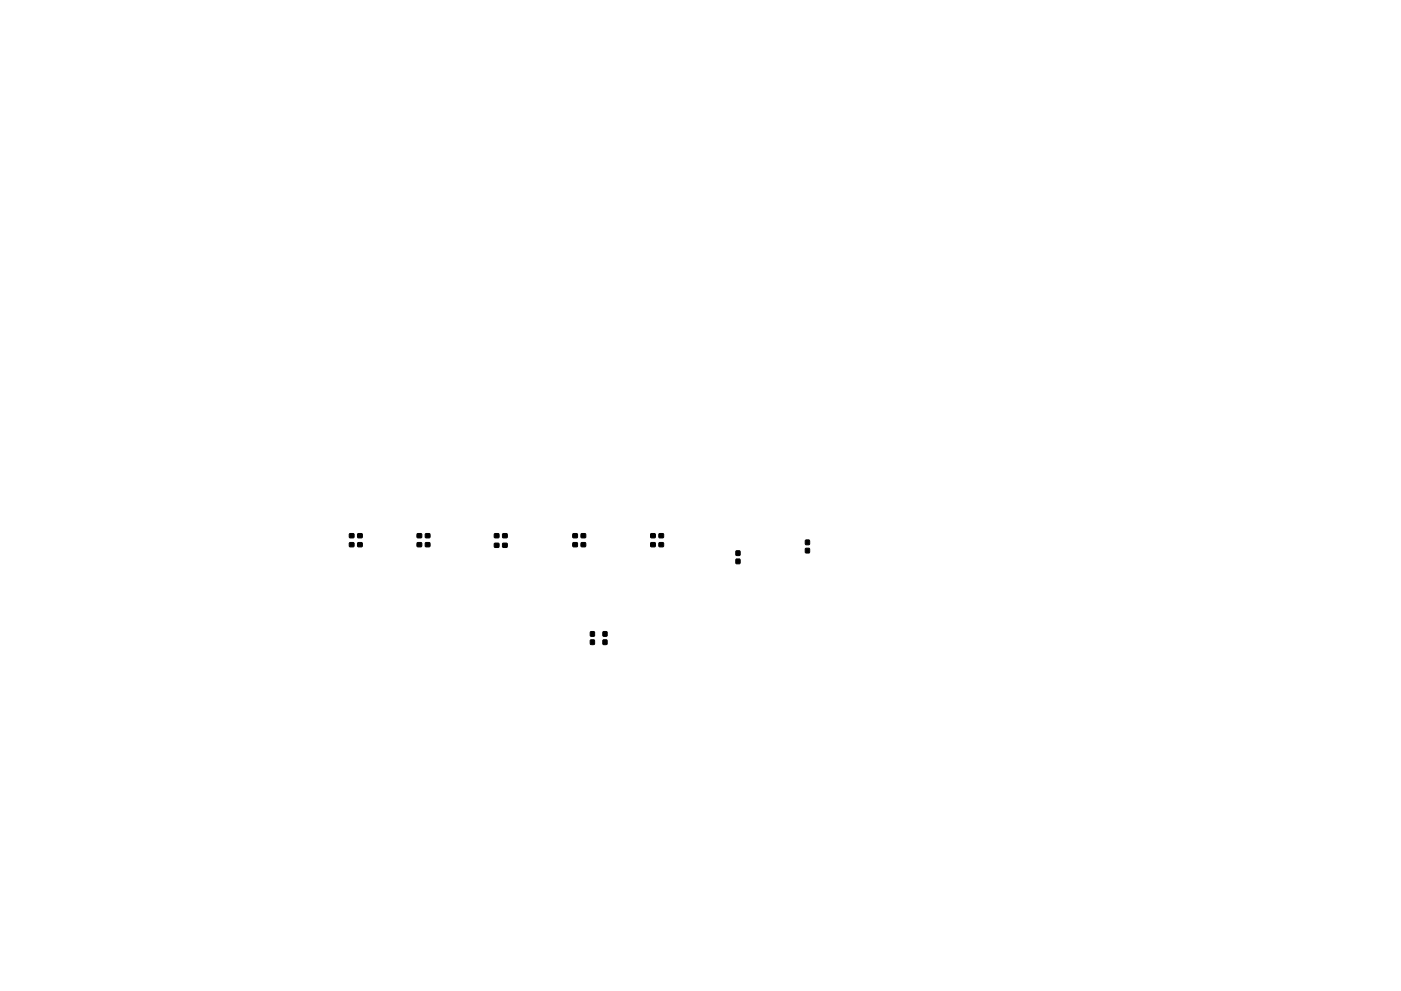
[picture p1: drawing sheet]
<svg xmlns="http://www.w3.org/2000/svg" width="297mm" height="210mm" viewBox="0 0 297 210" stroke-linecap="round" stroke-linejoin="round" font-family="sans-serif">
<g fill="#000" stroke="#000" stroke-width=".21">
<path d="M74.1 115.2l.9-.1v.9h-.9zM74.1 113.3l.9-.1v.8l-.9 .1zM75.9 115.2l.9-.1v.9h-.9zM75.9 113.3l.9-.1v.8l-.9 .1zM88.5 115.2l.9-.1v.9h-.9zM88.5 113.3l.9-.1v.8l-.9 .1zM90.2 115.2l.9-.1v.9h-.9zM90.2 113.3l.9-.1v.8l-.9 .1zM104.8 115.3h.9l.1 .8h-.9zM104.8 113.3l.9-.1 .1 .8-.9 .1zM106.6 115.3h.9v.8h-.9zM106.6 113.3l.9-.1v.8l-.9 .1z"/>
<path d="M121.5 115.2l.9-.1v.9h-.9zM121.5 113.3l.9-.1v.8l-.9 .1zM123.2 115.2l.9-.1 .1 .9h-1zM123.2 113.3l.9-.1 .1 .8-1 .1zM138 115.2l.9-.1v.9h-.9zM138 113.3l.9-.1v.8l-.9 .1zM139.7 115.2l.9-.1 .1 .9h-.9zM139.7 113.3l.9-.1 .1 .8-.9 .1zM156.1 118.7h.8v.9l-.9-.1zM156.1 116.9h.8v.9h-.9zM170.8 116.4h.8v.9h-.8zM170.8 114.6h.8v.9h-.8z"/>
<path d="M125.2 135.8h.8v.9h-.8zM125.2 134l.8 .1v.9l-.8-.1zM127.9 135.8h.8v.9h-.9zM127.9 134l.8 .1v.9l-.9-.1z"/>
</g>
</svg>
